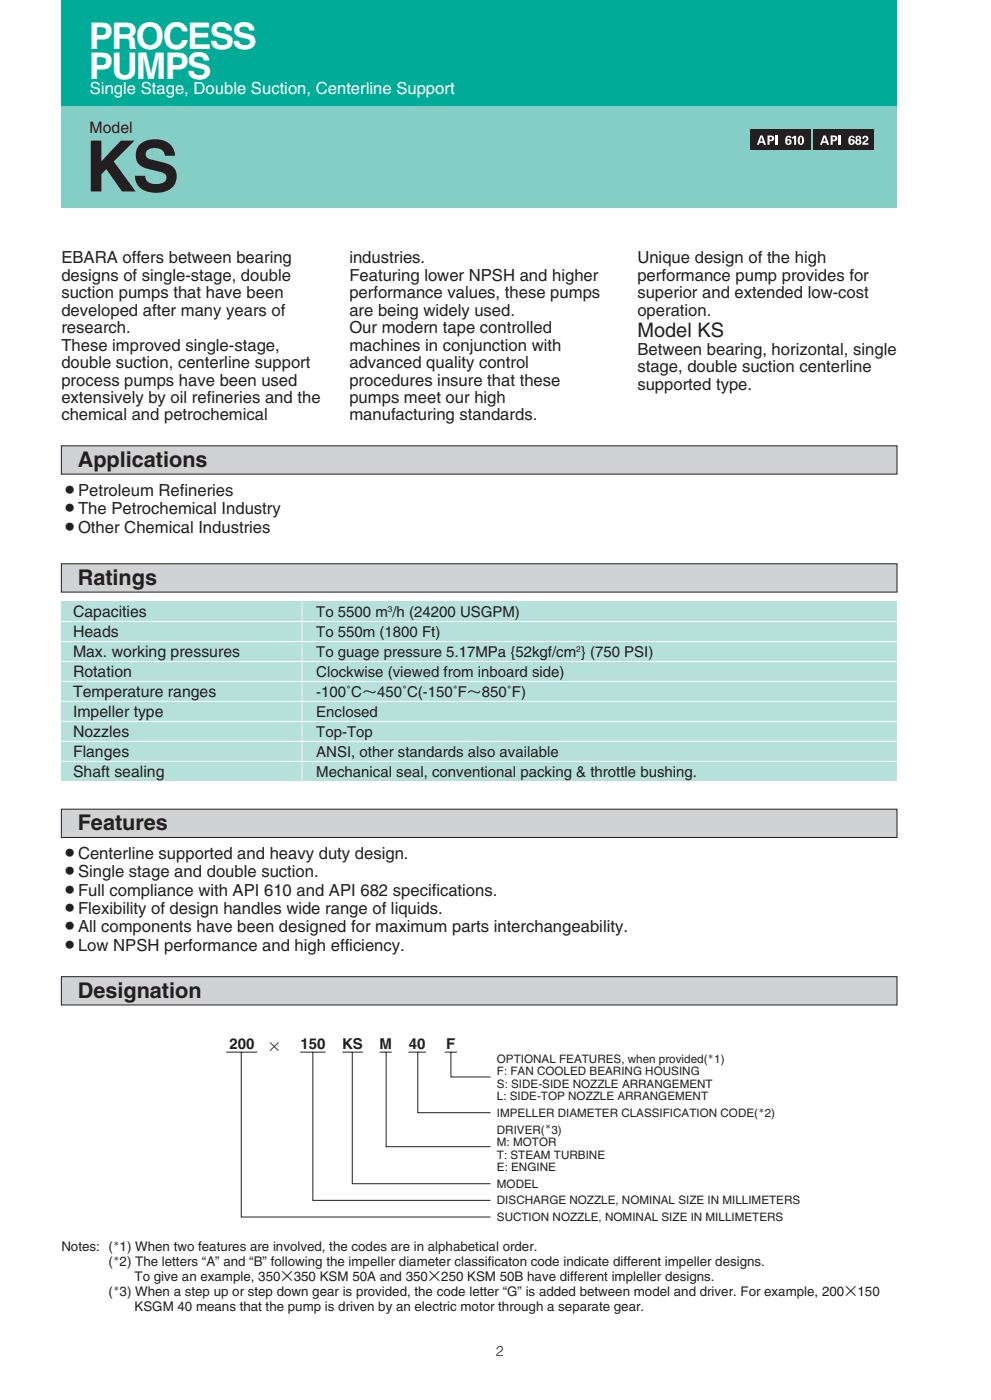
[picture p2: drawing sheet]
<svg xmlns="http://www.w3.org/2000/svg" width="210mm" height="297mm" viewBox="0 0 210 297" stroke-linecap="round" stroke-linejoin="round" font-family="sans-serif">
<defs><g id="words">
<text font-size="15" fill="#231f20" x="17.9" y="40.6">KS</text>
<g font-size="7.8" fill="#fff">
<text x="18.8" y="10.4">PROCESS</text>
<text x="18.8" y="16.7">PUMPS</text>
</g>
<g font-size="4.6" fill="#231f20">
<text x="16.5" y="98.9">Applications</text>
<text x="16.5" y="123.9">Ratings</text>
<text x="16.5" y="175.9">Features</text>
<text x="16.5" y="211.4">Designation</text>
</g>
<text font-size="4.2" fill="#231f20" x="135" y="71.5">Model KS</text>
<text font-size="3.5" fill="#fff" x="19" y="20">Single Stage, Double Suction, Centerline Support</text>
<g font-size="3.5" fill="#231f20">
<text x="13" y="55.8">EBARA offers between bearing</text>
<text x="13" y="59.5">designs of single-stage, double</text>
<text x="74" y="55.8">industries.</text>
<text x="74" y="59.5">Featuring lower NPSH and higher</text>
<text x="135" y="55.8">Unique design of the high</text>
<text x="135" y="59.5">performance pump provides for</text>
<text x="13" y="63.2">suction pumps that have been</text>
<text x="74" y="63.2">performance values, these pumps</text>
<text x="135" y="63.2">superior and extended low-cost</text>
<text x="13" y="66.9">developed after many years of</text>
<text x="13" y="70.6">research.</text>
<text x="74" y="66.9">are being widely used.</text>
<text x="74" y="70.6">Our modern tape controlled</text>
<text x="135" y="66.9">operation.</text>
<text x="13" y="74.3">These improved single-stage,</text>
<text x="13" y="78">double suction, centerline support</text>
<text x="74" y="74.3">machines in conjunction with</text>
<text x="74" y="78">advanced quality control</text>
<text x="135" y="75.2">Between bearing, horizontal, single</text>
<text x="13" y="81.7">process pumps have been used</text>
<text x="74" y="81.7">procedures insure that these</text>
<text x="135" y="78.9">stage, double suction centerline</text>
<text x="135" y="82.6">supported type.</text>
<text x="13" y="85.4">extensively by oil refineries and the</text>
<text x="13" y="89.1">chemical and petrochemical</text>
<text x="74" y="85.4">pumps meet our high</text>
<text x="74" y="89.1">manufacturing standards.</text>
<text x="13" y="105.1">sPetroleum Refineries</text>
<text x="13" y="109">sThe Petrochemical Industry</text>
<text x="13" y="112.9">sOther Chemical Industries</text>
<text x="13" y="182.1">sCenterline supported and heavy duty design.</text>
<text x="13" y="186">sSingle stage and double suction.</text>
<text x="13" y="189.8">sFull compliance with API 610 and API 682 specifications.</text>
<text x="13" y="193.7">sFlexibility of design handles wide range of liquids.</text>
<text x="13" y="197.6">sAll components have been designed for maximum parts interchangeability.</text>
<text x="13" y="201.5">sLow NPSH performance and high efficiency.</text>
</g>
<g font-size="3.4" fill="#231f20">
<text x="19" y="28.2">Model</text>
<text x="15.5" y="130.7">Capacities</text>
<text x="15.5" y="135">Heads</text>
<text x="15.5" y="139.2">Max. working pressures</text>
<text x="15.5" y="143.4">Rotation</text>
<text x="15.5" y="147.7">Temperature ranges</text>
<text x="15.5" y="151.9">Impeller type</text>
<text x="15.5" y="156.1">Nozzles</text>
<text x="15.5" y="160.4">Flanges</text>
<text x="15.5" y="164.6">Shaft sealing</text>
</g>
<g font-size="3.2" fill="#231f20">
<text x="67" y="130.7">To 5500 m /h (24200 USGPM)</text>
<text x="67" y="135">To 550m (1800 Ft)</text>
<text x="67" y="143.4">Clockwise (viewed from inboard side)</text>
<text x="67" y="139.2">To guage pressure 5.17MPa {52kgf/cm } (750 PSI)</text>
<text x="67" y="147.7">-100˚C～450˚C(-150˚F～850˚F)</text>
<text x="67" y="151.9">Enclosed</text>
<text x="67" y="156.1">Top-Top</text>
<text x="67" y="160.4">ANSI, other standards also available</text>
<text x="67" y="164.6">Mechanical seal, conventional packing &amp; throttle bushing.</text>
<text x="48.6" y="222.3">200</text>
<text x="63.6" y="222.3">150</text>
<text x="72.5" y="222.3">KS</text>
<text x="80.4" y="222.3">M</text>
<text x="86.6" y="222.3">40</text>
<text x="94.5" y="222.3">F</text>
</g>
<text font-size="3" fill="#231f20" x="105" y="287.4">2</text>
<g font-size="2.8" fill="#231f20">
<text x="13" y="265.1">Notes: ( 1) When two features are involved, the codes are in alphabetical order.</text>
<text x="23" y="268.3">( 2) The letters “A” and “B” following the impeller diameter classificaton code indicate different impeller designs.</text>
<text x="23" y="274.6">( 3) When a step up or step down gear is provided, the code letter “G” is added between model and driver. For example, 200×150</text>
<text x="28.5" y="271.5">To give an example, 350×350 KSM 50A and 350×250 KSM 50B have different impleller designs.</text>
<text x="28.5" y="277.8">KSGM 40 means that the pump is driven by an electric motor through a separate gear.</text>
</g>
<g font-size="2.5" fill="#231f20">
<text x="56.9" y="222.8">×</text>
<text x="105.2" y="227.9">F: FAN COOLED BEARING HOUSING</text>
<text x="105.2" y="225.2">OPTIONAL FEATURES, when provided( 1)</text>
<text x="105.2" y="230.5">S: SIDE-SIDE NOZZLE ARRANGEMENT</text>
<text x="105.2" y="233.2">L: SIDE-TOP NOZZLE ARRANGEMENT</text>
<text x="105.2" y="236.7">IMPELLER DIAMETER CLASSIFICATION CODE( 2)</text>
<text x="105.2" y="240.2">DRIVER( 3)</text>
<text x="105.2" y="242.9">M: MOTOR</text>
<text x="105.2" y="245.5">T: STEAM TURBINE</text>
<text x="105.2" y="248.2">E: ENGINE</text>
<text x="105.2" y="251.7">MODEL</text>
<text x="105.2" y="255.2">DISCHARGE NOZZLE, NOMINAL SIZE IN MILLIMETERS</text>
<text x="105.2" y="258.7">SUCTION NOZZLE, NOMINAL SIZE IN MILLIMETERS</text>
</g>
<g font-size="1.8" fill="#231f20">
<text x="82.2" y="129.7">3</text>
<text x="122" y="138.2">2</text>
</g>
<g font-size="1.4" fill="#231f20">
<text x="149.9" y="224.3">＊</text>
<text x="115.4" y="239.3">＊</text>
<text x="160.6" y="235.8">＊</text>
<text x="23.9" y="264.1">＊</text>
<text x="23.9" y="267.2">＊</text>
<text x="23.9" y="273.6">＊</text>
</g>
</g></defs>
<path d="M13 127.5h177v38.1h-177z" fill="#b6e0da"/>
<path d="M13 -.1h177v44.1h-177z" fill="#84cec5"/>
<path d="M13 -.1h177v22.6h-177z" fill="#00ac98"/>
<g fill="#d1d2d4" stroke="#231f20" stroke-width=".21">
<path d="M13 94.5h177v6h-177z"/>
<path d="M13 119.5h177v6h-177z"/>
<path d="M13 171.5h177v6h-177z"/>
<path d="M13 207h177v6h-177z"/>
</g>
<path d="M13 131.7h177M13 135.9h177M64 127.5v38.2M13 140.2h177M13 144.4h177M13 148.6h177M13 152.9h177M13 157.1h177M13 161.3h177" fill="none" stroke="#fff" stroke-width=".21"/>
<path d="M47.9 223h6.6M51.1 223v34.9h52.8M63.6 223h5.4M66.3 223v31.4h37.6M72.5 223h4.3M74.6 223v27.9h29.3M80.4 223h2.6M81.8 223v20h22.1M86.5 223h3.7M88.5 223v12.8h15.4M94.2 223h2.6M95.5 223v5.2h8.4" fill="none" stroke="#231f20" stroke-width=".21"/>
<path d="M158.9 27.4h12.8v4.5h-12.8z" fill="#231f20"/>
<g fill="#fff">
<path d="M164.3 28.7h.4v2h-.4z"/>
<path d="M167.8 29.1l.4-.3h.4v1.9h-.4v-1.5l-.4 .3z"/>
<path d="M161.3 29.1l.3 .8h-.6zM161 28.7l-.7 2h.4l.2-.4h.8l.1 .4h.4l-.7-2z"/>
<path d="M163 29l.4 .1v.4l-.4 .1zM162.6 28.7v2h.4v-.8a.66 .66 0 0 0 1-.4 .66 .66 0 0 0-.8-.8z"/>
<path d="M166.8 29.8a.31 .31 0 0 1 .5 .3 .31 .31 0 0 1-.5 .3l-.1-.3zM166.5 29l-.2 .6a.74 .74 0 0 0 .4 1.1 .74 .74 0 0 0 1-.7 .57 .57 0 0 0-.3-.5 .57 .57 0 0 0-.7 .1l.1-.5 .2-.1 .2 .3h.4a.61 .61 0 0 0-.4-.6 .61 .61 0 0 0-.7 .3z"/>
<path d="M169.5 29.2l.1-.2 .3 .5-.1 .8-.2 .2-.2-.6zM169.3 28.8a1.17 1.17 0 0 0 .3 1.9 1.05 1.05 0 0 0 .7-1 1.05 1.05 0 0 0-.7-.9z"/>
</g>
<path d="M172.3 27.4h12.7v4.5h-12.7z" fill="#231f20"/>
<g fill="#fff">
<path d="M177.7 28.7h.4v2h-.4z"/>
<path d="M182.9 28.9a.69 .69 0 0 1 1 .3 .69 .69 0 0 1-.6 .9l-.2 .2h.8v.4h-1.3a1.4 1.4 0 0 1 .9-1.2v-.3l-.2-.1h-.2l-.1 .3h-.4z"/>
<path d="M174.6 29.1l.3 .8h-.5zM174.4 28.7l-.7 2h.4l.1-.4h.8l.2 .4h.4l-.7-2z"/>
<path d="M176.4 29l.4 .1v.4l-.4 .1zM175.9 28.7v2h.5v-.8a.66 .66 0 0 0 .9-.4 .66 .66 0 0 0-.8-.8z"/>
<path d="M180.2 29.8a.31 .31 0 0 1 .4 .3 .31 .31 0 0 1-.4 .3l-.1-.3zM179.9 29l-.2 .6a.74 .74 0 0 0 .4 1.1 .74 .74 0 0 0 1-.7 .57 .57 0 0 0-.4-.5 .57 .57 0 0 0-.6 .1l.1-.5 .2-.1 .2 .3h.4a.61 .61 0 0 0-.5-.6 .61 .61 0 0 0-.6 .3z"/>
<path d="M181.6 29.1h.4v.4h-.4zM181.3 29l-.1 .4 .2 .3a.6 .6 0 0 0 0 .8 .6 .6 0 0 0 .9 0 .6 .6 0 0 0-.1-.9l.1-.1a.47 .47 0 0 0-.2-.7h-.3zM181.5 30.1a.3 .3 0 0 1 .6 0 .3 .3 0 0 1-.6 0z"/>
</g>
<use href="#words"/>
</svg>
